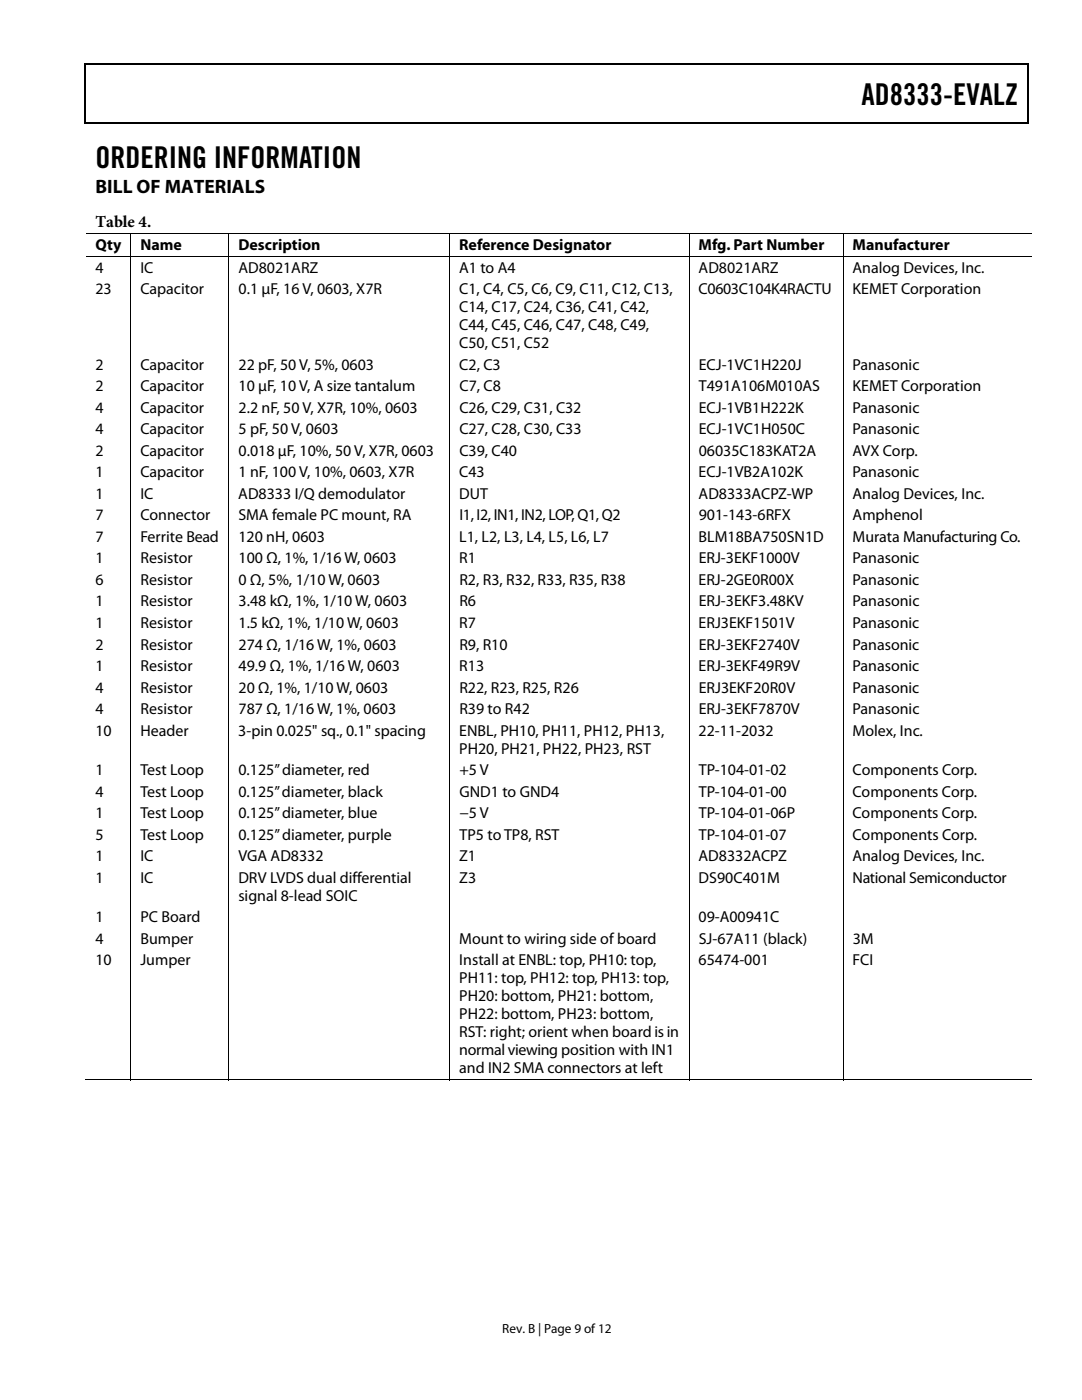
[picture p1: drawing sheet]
<svg xmlns="http://www.w3.org/2000/svg" width="216mm" height="279mm" viewBox="0 0 216 279" stroke-linecap="round" stroke-linejoin="round" font-family="sans-serif">
<defs><g id="words">
<g font-size="6">
<text x="171.9" y="21">AD8333-EVALZ</text>
<text x="19" y="33.6">ORDERING INFORMATION</text>
</g>
<text font-size="3.9" x="19" y="38.5">BILL OF MATERIALS</text>
<text font-size="3.3" x="19" y="45.4">Table 4.</text>
<g font-size="3.2">
<text x="19" y="50">Qty</text>
<text x="28" y="50">Name</text>
<text x="47.6" y="50">Description</text>
<text x="91.6" y="50">Reference Designator</text>
<text x="139.4" y="50">Mfg. Part Number</text>
<text x="170.1" y="50">Manufacturer</text>
<text x="19" y="54.4">4</text>
<text x="19" y="58.7">23</text>
<text x="28" y="58.7">Capacitor</text>
<text x="28" y="54.4">IC</text>
<text x="47.6" y="54.4">AD8021ARZ</text>
<text x="47.6" y="58.7">0.1 μF, 16 V, 0603, X7R</text>
<text x="91.6" y="54.4">A1 to A4</text>
<text x="91.6" y="58.7">C1, C4, C5, C6, C9, C11, C12, C13,</text>
<text x="139.4" y="54.4">AD8021ARZ</text>
<text x="139.4" y="58.7">C0603C104K4RACTU</text>
<text x="170.1" y="54.4">Analog Devices, Inc.</text>
<text x="170.1" y="58.7">KEMET Corporation</text>
<text x="91.6" y="62.3">C14, C17, C24, C36, C41, C42,</text>
<text x="91.6" y="65.9">C44, C45, C46, C47, C48, C49,</text>
<text x="91.6" y="69.5">C50, C51, C52</text>
<text x="19" y="73.8">2</text>
<text x="28" y="73.8">Capacitor</text>
<text x="47.6" y="73.8">22 pF, 50 V, 5%, 0603</text>
<text x="91.6" y="73.8">C2, C3</text>
<text x="139.4" y="73.8">ECJ-1VC1H220J</text>
<text x="170.1" y="73.8">Panasonic</text>
<text x="19" y="78.1">2</text>
<text x="19" y="82.4">4</text>
<text x="28" y="78.1">Capacitor</text>
<text x="28" y="82.4">Capacitor</text>
<text x="47.6" y="78.1">10 μF, 10 V, A size tantalum</text>
<text x="47.6" y="82.4">2.2 nF, 50 V, X7R, 10%, 0603</text>
<text x="91.7" y="82.4">C26, C29, C31, C32</text>
<text x="91.7" y="78.1">C7, C8</text>
<text x="139.4" y="82.4">ECJ-1VB1H222K</text>
<text x="139.4" y="78.1">T491A106M010AS</text>
<text x="170.1" y="78.1">KEMET Corporation</text>
<text x="170.1" y="82.4">Panasonic</text>
<text x="19" y="86.7">4</text>
<text x="28" y="86.7">Capacitor</text>
<text x="47.6" y="86.7">5 pF, 50 V, 0603</text>
<text x="91.7" y="86.7">C27, C28, C30, C33</text>
<text x="139.4" y="86.7">ECJ-1VC1H050C</text>
<text x="170.1" y="86.7">Panasonic</text>
<text x="19" y="91">2</text>
<text x="19" y="95.2">1</text>
<text x="28" y="91">Capacitor</text>
<text x="28" y="95.2">Capacitor</text>
<text x="47.6" y="95.2">1 nF, 100 V, 10%, 0603, X7R</text>
<text x="47.6" y="91">0.018 μF, 10%, 50 V, X7R, 0603</text>
<text x="91.6" y="95.2">C43</text>
<text x="91.7" y="91">C39, C40</text>
<text x="139.4" y="95.2">ECJ-1VB2A102K</text>
<text x="139.4" y="91">06035C183KAT2A</text>
<text x="170.1" y="95.2">Panasonic</text>
<text x="170.1" y="91">AVX Corp.</text>
<text x="19" y="99.5">1</text>
<text x="28" y="99.5">IC</text>
<text x="47.6" y="99.5">AD8333 I/Q demodulator</text>
<text x="91.6" y="99.5">DUT</text>
<text x="139.4" y="99.5">AD8333ACPZ-WP</text>
<text x="170.1" y="99.5">Analog Devices, Inc.</text>
<text x="19" y="103.8">7</text>
<text x="28" y="103.8">Connector</text>
<text x="47.6" y="103.8">SMA female PC mount, RA</text>
<text x="91.7" y="103.8">I1, I2, IN1, IN2, LOP, Q1, Q2</text>
<text x="139.4" y="103.8">901-143-6RFX</text>
<text x="170.1" y="103.8">Amphenol</text>
<text x="19" y="108.1">7</text>
<text x="19" y="112.4">1</text>
<text x="28" y="112.4">Resistor</text>
<text x="28" y="108.1">Ferrite Bead</text>
<text x="47.6" y="108.1">120 nH, 0603</text>
<text x="47.6" y="112.4">100 Ω, 1%, 1/16 W, 0603</text>
<text x="91.6" y="108.1">L1, L2, L3, L4, L5, L6, L7</text>
<text x="91.7" y="112.4">R1</text>
<text x="139.4" y="108.1">BLM18BA750SN1D</text>
<text x="139.4" y="112.4">ERJ-3EKF1000V</text>
<text x="170.1" y="112.4">Panasonic</text>
<text x="170.1" y="108.1">Murata Manufacturing Co.</text>
<text x="19" y="116.7">6</text>
<text x="28" y="116.7">Resistor</text>
<text x="47.6" y="116.7">0 Ω, 5%, 1/10 W, 0603</text>
<text x="91.7" y="116.7">R2, R3, R32, R33, R35, R38</text>
<text x="139.4" y="116.7">ERJ-2GE0R00X</text>
<text x="170.1" y="116.7">Panasonic</text>
<text x="19" y="121">1</text>
<text x="19" y="125.3">1</text>
<text x="28" y="121">Resistor</text>
<text x="28" y="125.3">Resistor</text>
<text x="47.6" y="125.3">1.5 kΩ, 1%, 1/10 W, 0603</text>
<text x="47.6" y="121">3.48 kΩ, 1%, 1/10 W, 0603</text>
<text x="91.6" y="125.3">R7</text>
<text x="91.7" y="121">R6</text>
<text x="139.4" y="125.3">ERJ3EKF1501V</text>
<text x="139.4" y="121">ERJ-3EKF3.48KV</text>
<text x="170.1" y="125.3">Panasonic</text>
<text x="170.1" y="121">Panasonic</text>
<text x="19" y="129.6">2</text>
<text x="28" y="129.6">Resistor</text>
<text x="47.6" y="129.6">274 Ω, 1/16 W, 1%, 0603</text>
<text x="91.7" y="129.6">R9, R10</text>
<text x="139.4" y="129.6">ERJ-3EKF2740V</text>
<text x="170.1" y="129.6">Panasonic</text>
<text x="19" y="133.9">1</text>
<text x="28" y="133.9">Resistor</text>
<text x="47.6" y="133.9">49.9 Ω, 1%, 1/16 W, 0603</text>
<text x="91.6" y="133.9">R13</text>
<text x="139.4" y="133.9">ERJ-3EKF49R9V</text>
<text x="170.1" y="133.9">Panasonic</text>
<text x="19" y="138.2">4</text>
<text x="19" y="142.5">4</text>
<text x="28" y="138.2">Resistor</text>
<text x="28" y="142.5">Resistor</text>
<text x="47.6" y="138.2">20 Ω, 1%, 1/10 W, 0603</text>
<text x="47.6" y="142.5">787 Ω, 1/16 W, 1%, 0603</text>
<text x="91.7" y="142.5">R39 to R42</text>
<text x="91.7" y="138.2">R22, R23, R25, R26</text>
<text x="139.4" y="138.2">ERJ3EKF20R0V</text>
<text x="139.4" y="142.5">ERJ-3EKF7870V</text>
<text x="170.1" y="138.2">Panasonic</text>
<text x="170.1" y="142.5">Panasonic</text>
<text x="19" y="146.8">10</text>
<text x="28" y="146.8">Header</text>
<text x="47.6" y="146.8">3-pin 0.025&quot; sq., 0.1&quot; spacing</text>
<text x="91.6" y="146.8">ENBL, PH10, PH11, PH12, PH13,</text>
<text x="139.4" y="146.8">22-11-2032</text>
<text x="170.1" y="146.8">Molex, Inc.</text>
<text x="19" y="154.7">1</text>
<text x="28" y="154.7">Test Loop</text>
<text x="47.6" y="154.7">0.125” diameter, red</text>
<text x="91.6" y="150.4">PH20, PH21, PH22, PH23, RST</text>
<text x="91.7" y="154.7">+5 V</text>
<text x="139.4" y="154.7">TP-104-01-02</text>
<text x="170.1" y="154.7">Components Corp.</text>
<text x="19" y="159">4</text>
<text x="28" y="159">Test Loop</text>
<text x="47.6" y="159">0.125” diameter, black</text>
<text x="91.7" y="159">GND1 to GND4</text>
<text x="139.4" y="159">TP-104-01-00</text>
<text x="170.1" y="159">Components Corp.</text>
<text x="19" y="163.3">1</text>
<text x="19" y="167.6">5</text>
<text x="28" y="163.3">Test Loop</text>
<text x="28" y="167.6">Test Loop</text>
<text x="47.6" y="163.3">0.125” diameter, blue</text>
<text x="47.6" y="167.6">0.125” diameter, purple</text>
<text x="91.7" y="163.3">−5 V</text>
<text x="91.7" y="167.6">TP5 to TP8, RST</text>
<text x="139.4" y="167.6">TP-104-01-07</text>
<text x="139.4" y="163.3">TP-104-01-06P</text>
<text x="170.1" y="167.6">Components Corp.</text>
<text x="170.1" y="163.3">Components Corp.</text>
<text x="19" y="171.9">1</text>
<text x="28" y="171.9">IC</text>
<text x="47.6" y="171.9">VGA AD8332</text>
<text x="91.6" y="171.9">Z1</text>
<text x="139.4" y="171.9">AD8332ACPZ</text>
<text x="170.1" y="171.9">Analog Devices, Inc.</text>
<text x="19" y="176.2">1</text>
<text x="28" y="176.2">IC</text>
<text x="47.6" y="176.2">DRV LVDS dual differential</text>
<text x="47.6" y="179.8">signal 8-lead SOIC</text>
<text x="91.6" y="176.2">Z3</text>
<text x="139.4" y="176.2">DS90C401M</text>
<text x="170.1" y="176.2">National Semiconductor</text>
<text x="19" y="184.1">1</text>
<text x="28" y="184.1">PC Board</text>
<text x="139.4" y="184.1">09-A00941C</text>
<text x="19" y="188.4">4</text>
<text x="28" y="188.4">Bumper</text>
<text x="91.6" y="188.4">Mount to wiring side of board</text>
<text x="139.4" y="188.4">SJ-67A11 (black)</text>
<text x="170.2" y="188.4">3M</text>
<text x="19" y="192.7">10</text>
<text x="28" y="192.7">Jumper</text>
<text x="91.6" y="192.7">Install at ENBL: top, PH10: top,</text>
<text x="91.6" y="196.3">PH11: top, PH12: top, PH13: top,</text>
<text x="139.4" y="192.7">65474-001</text>
<text x="170.1" y="192.7">FCI</text>
<text x="91.6" y="199.9">PH20: bottom, PH21: bottom,</text>
<text x="91.6" y="203.5">PH22: bottom, PH23: bottom,</text>
<text x="91.6" y="207.1">RST: right; orient when board is in</text>
<text x="91.6" y="210.6">normal viewing position with IN1</text>
<text x="91.6" y="214.2">and IN2 SMA connectors at left</text>
</g>
<text font-size="2.6" x="100.2" y="266">Rev. B | Page 9 of 12</text>
</g></defs>
<path d="M16.9 12.7h.2v1h-.2zM205.1 12.7h.2v1h-.2zM205.1 12.7h.2v.3h-.2zM82.3 24.4h.2v.3h-.2zM205.1 24.4h.2v.3h-.2z" fill="#000"/>
<path d="M16.9 12.8h188.2M205.2 13.7v11M205.1 24.5h-188.2" fill="none" stroke="#000" stroke-width=".25"/>
<path d="M17 13.7v11" fill="none" stroke="#000" stroke-width=".26"/>
<g fill="none" stroke="#000" stroke-width=".2">
<path d="M17.1 46.7h188.7M17.1 51.2h188.7M26.1 46.8v4.3M26.1 51.3v164.3M45.7 46.8v4.3M45.7 51.3v164.3M89.7 46.8v4.3M89.7 51.3v164.3M137.5 46.8v4.3M137.5 51.3v164.3M168.2 46.8v4.3M168.2 51.3v164.3"/>
<path d="M16.9 215.5h9.1M26.2 215.5h19.4M45.7 215.5h43.9M89.8 215.5h47.6M137.6 215.5h30.5M168.3 215.5h37.7"/>
</g>
<use href="#words"/>
</svg>
